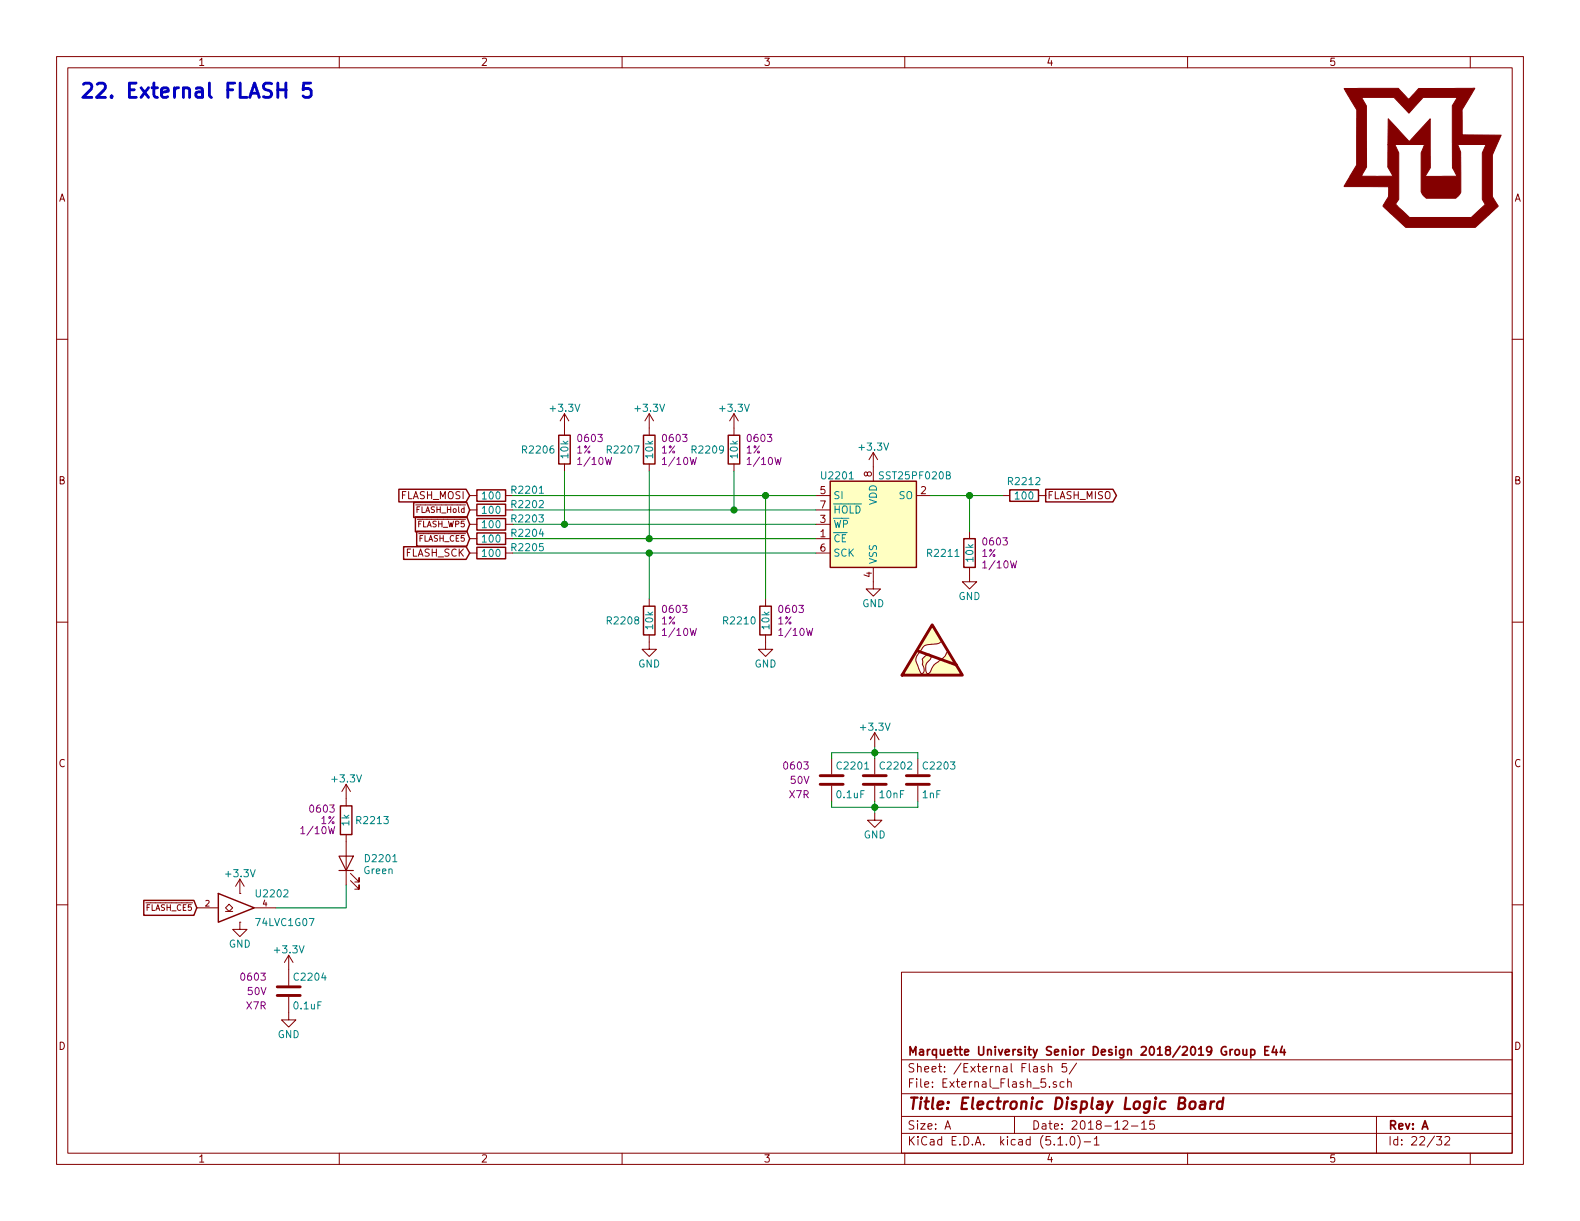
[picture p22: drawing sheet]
EESchema Schematic File Version 4
LIBS:LED_Display_Controller-cache
EELAYER 29 0
EELAYER END
$Descr A 11000 8500
encoding utf-8
Sheet 22 32
Title "Electronic Display Logic Board"
Date "2018-12-15"
Rev "A"
Comp "Marquette University Senior Design 2018/2019 Group E44"
Comment1 ""
Comment2 ""
Comment3 ""
Comment4 ""
$EndDescr
$Comp
L LED_Display_Local_Library:SST25PF020B U2201
U 1 1
P 6080 3650
F 0 "U2201" H 5830 3990 50  0000 C CNN
F 1 "SST25PF020B" H 6110 3990 50  0000 L CNN
F 2 "Housings_SOIC:SOIC-8_3.9x4.9mm_Pitch1.27mm" H 6080 3150 50  0001 C CIN
F 3 "http://ww1.microchip.com/downloads/en/DeviceDoc/20005135B.pdf" H 6080 3650 50  0001 C CNN
F 4 "SST25PF020B-80-4C-SAE-TCT-ND" H 6030 4190 40  0001 C CNN "Digi-Key PN"
	1    6080 3650
	1    0    0    -1  
$EndComp
$Comp
L power:GND #PWR02207
U 1 1
P 6080 4050
F 0 "#PWR02207" H 6080 3800 50  0001 C CNN
F 1 "GND" H 6080 3900 50  0000 C CNN
F 2 "" H 6080 4050 50  0001 C CNN
F 3 "" H 6080 4050 50  0001 C CNN
	1    6080 4050
	1    0    0    -1  
$EndComp
$Comp
L LED_Display_Local_Library:R_Custom R2210
U 1 1
P 5330 4320
F 0 "R2210" H 5270 4320 50  0000 R CNN
F 1 "10k" V 5330 4320 50  0000 C CNN
F 2 "Resistors_SMD:R_0603" H 5330 4320 50  0001 C CNN
F 3 "" H 5330 4320 50  0001 C CNN
F 4 "0603" H 5410 4400 50  0000 L CNN "display_footprint"
F 5 "1%" H 5410 4320 50  0000 L CNN "Tolerance"
F 6 "1/10W" H 5410 4240 50  0000 L CNN "Wattage"
F 7 "RMCF0603FT10K0CT-ND" H 5630 4720 60  0001 C CNN "Digi-Key PN"
	1    5330 4320
	1    0    0    -1  
$EndComp
$Comp
L LED_Display_Local_Library:R_Custom R2208
U 1 1
P 4520 4320
F 0 "R2208" H 4460 4320 50  0000 R CNN
F 1 "10k" V 4520 4320 50  0000 C CNN
F 2 "Resistors_SMD:R_0603" H 4520 4320 50  0001 C CNN
F 3 "" H 4520 4320 50  0001 C CNN
F 4 "0603" H 4600 4400 50  0000 L CNN "display_footprint"
F 5 "1%" H 4600 4320 50  0000 L CNN "Tolerance"
F 6 "1/10W" H 4600 4240 50  0000 L CNN "Wattage"
F 7 "RMCF0603FT10K0CT-ND" H 4820 4720 60  0001 C CNN "Digi-Key PN"
	1    4520 4320
	1    0    0    -1  
$EndComp
$Comp
L LED_Display_Local_Library:R_Custom R2209
U 1 1
P 5110 3130
F 0 "R2209" H 5050 3130 50  0000 R CNN
F 1 "10k" V 5110 3130 50  0000 C CNN
F 2 "Resistors_SMD:R_0603" H 5110 3130 50  0001 C CNN
F 3 "" H 5110 3130 50  0001 C CNN
F 4 "0603" H 5190 3210 50  0000 L CNN "display_footprint"
F 5 "1%" H 5190 3130 50  0000 L CNN "Tolerance"
F 6 "1/10W" H 5190 3050 50  0000 L CNN "Wattage"
F 7 "RMCF0603FT10K0CT-ND" H 5410 3530 60  0001 C CNN "Digi-Key PN"
	1    5110 3130
	1    0    0    -1  
$EndComp
$Comp
L LED_Display_Local_Library:R_Custom R2207
U 1 1
P 4520 3130
F 0 "R2207" H 4460 3130 50  0000 R CNN
F 1 "10k" V 4520 3130 50  0000 C CNN
F 2 "Resistors_SMD:R_0603" H 4520 3130 50  0001 C CNN
F 3 "" H 4520 3130 50  0001 C CNN
F 4 "0603" H 4600 3210 50  0000 L CNN "display_footprint"
F 5 "1%" H 4600 3130 50  0000 L CNN "Tolerance"
F 6 "1/10W" H 4600 3050 50  0000 L CNN "Wattage"
F 7 "RMCF0603FT10K0CT-ND" H 4820 3530 60  0001 C CNN "Digi-Key PN"
	1    4520 3130
	1    0    0    -1  
$EndComp
$Comp
L LED_Display_Local_Library:R_Custom R2206
U 1 1
P 3930 3130
F 0 "R2206" H 3870 3130 50  0000 R CNN
F 1 "10k" V 3930 3130 50  0000 C CNN
F 2 "Resistors_SMD:R_0603" H 3930 3130 50  0001 C CNN
F 3 "" H 3930 3130 50  0001 C CNN
F 4 "0603" H 4010 3210 50  0000 L CNN "display_footprint"
F 5 "1%" H 4010 3130 50  0000 L CNN "Tolerance"
F 6 "1/10W" H 4010 3050 50  0000 L CNN "Wattage"
F 7 "RMCF0603FT10K0CT-ND" H 4230 3530 60  0001 C CNN "Digi-Key PN"
	1    3930 3130
	1    0    0    -1  
$EndComp
$Comp
L LED_Display_Local_Library:R_Custom R2211
U 1 1
P 6750 3850
F 0 "R2211" H 6690 3850 50  0000 R CNN
F 1 "10k" V 6750 3850 50  0000 C CNN
F 2 "Resistors_SMD:R_0603" H 6750 3850 50  0001 C CNN
F 3 "" H 6750 3850 50  0001 C CNN
F 4 "0603" H 6830 3930 50  0000 L CNN "display_footprint"
F 5 "1%" H 6830 3850 50  0000 L CNN "Tolerance"
F 6 "1/10W" H 6830 3770 50  0000 L CNN "Wattage"
F 7 "RMCF0603FT10K0CT-ND" H 7050 4250 60  0001 C CNN "Digi-Key PN"
	1    6750 3850
	1    0    0    -1  
$EndComp
$Comp
L power:GND #PWR02203
U 1 1
P 4520 4470
F 0 "#PWR02203" H 4520 4220 50  0001 C CNN
F 1 "GND" H 4520 4320 50  0000 C CNN
F 2 "" H 4520 4470 50  0001 C CNN
F 3 "" H 4520 4470 50  0001 C CNN
	1    4520 4470
	1    0    0    -1  
$EndComp
$Comp
L power:GND #PWR02205
U 1 1
P 5330 4470
F 0 "#PWR02205" H 5330 4220 50  0001 C CNN
F 1 "GND" H 5330 4320 50  0000 C CNN
F 2 "" H 5330 4470 50  0001 C CNN
F 3 "" H 5330 4470 50  0001 C CNN
	1    5330 4470
	1    0    0    -1  
$EndComp
$Comp
L power:GND #PWR02210
U 1 1
P 6750 4000
F 0 "#PWR02210" H 6750 3750 50  0001 C CNN
F 1 "GND" H 6750 3850 50  0000 C CNN
F 2 "" H 6750 4000 50  0001 C CNN
F 3 "" H 6750 4000 50  0001 C CNN
	1    6750 4000
	1    0    0    -1  
$EndComp
$Comp
L LED_Display_Local_Library:R_Custom R2201
U 1 1
P 3420 3450
F 0 "R2201" V 3380 3580 50  0000 L CNN
F 1 "100" V 3420 3450 50  0000 C CNN
F 2 "Resistors_SMD:R_0603" H 3420 3450 50  0001 C CNN
F 3 "" H 3420 3450 50  0001 C CNN
F 4 "0603" V 3520 3450 50  0001 C CNN "display_footprint"
F 5 "1%" V 3620 3450 50  0001 C CNN "Tolerance"
F 6 "1/10W" V 3720 3450 50  0001 C CNN "Wattage"
F 7 "A106047CT-ND" H 3720 3850 60  0001 C CNN "Digi-Key PN"
	1    3420 3450
	0    1    1    0   
$EndComp
Wire Wire Line
	3570 3750 4520 3750
Wire Wire Line
	3570 3850 4520 3850
Wire Wire Line
	3570 3450 5330 3450
Wire Wire Line
	5680 3550 5110 3550
Wire Wire Line
	5110 3550 5110 3280
Wire Wire Line
	5330 3450 5330 4170
Connection ~ 5330 3450
Wire Wire Line
	5330 3450 5680 3450
Wire Wire Line
	4520 4170 4520 3850
Wire Wire Line
	4520 3280 4520 3750
Connection ~ 4520 3750
Wire Wire Line
	4520 3750 5680 3750
Wire Wire Line
	3930 3280 3930 3650
Wire Wire Line
	3930 3650 5680 3650
Connection ~ 3930 3650
Text GLabel 3270 3450 0    50   Input ~ 0
FLASH_MOSI
Text GLabel 3270 3750 0    40   Input ~ 0
~FLASH_CE5
Text GLabel 3270 3850 0    50   Input ~ 0
FLASH_SCK
$Comp
L LED_Display_Local_Library:R_Custom R2212
U 1 1
P 7130 3450
F 0 "R2212" V 7030 3450 50  0000 C CNN
F 1 "100" V 7130 3450 50  0000 C CNN
F 2 "Resistors_SMD:R_0603" H 7130 3450 50  0001 C CNN
F 3 "" H 7130 3450 50  0001 C CNN
F 4 "0603" V 7230 3450 50  0001 C CNN "display_footprint"
F 5 "1%" V 7330 3450 50  0001 C CNN "Tolerance"
F 6 "1/10W" V 7430 3450 50  0001 C CNN "Wattage"
F 7 "A106047CT-ND" H 7430 3850 60  0001 C CNN "Digi-Key PN"
	1    7130 3450
	0    1    1    0   
$EndComp
Wire Wire Line
	6980 3450 6750 3450
Wire Wire Line
	6750 3700 6750 3450
Connection ~ 6750 3450
Wire Wire Line
	6750 3450 6480 3450
Text GLabel 7280 3450 2    50   Output ~ 0
FLASH_MISO
$Comp
L LED_Display_Local_Library:C_Custom C?
U 1 1
P 5790 5430
AR Path="/5BAAE16C/5BBE96F8" Ref="C?"  Part="1" 
AR Path="/5BB181D8/5BBE96F8" Ref="C?"  Part="1" 
AR Path="/5BB2595E/5BBE96F8" Ref="C?"  Part="1" 
AR Path="/5BB25AF0/5BBE96F8" Ref="C2201"  Part="1" 
F 0 "C2201" H 5815 5530 50  0000 L CNN
F 1 "0.1uF" H 5815 5330 50  0000 L CNN
F 2 "Capacitors_SMD:C_0603" H 5828 5280 50  0001 C CNN
F 3 "" H 5815 5530 50  0001 C CNN
F 4 "0603" H 5640 5530 50  0000 R CNN "display_footprint"
F 5 "50V" H 5640 5430 50  0000 R CNN "Voltage"
F 6 "X7R" H 5640 5330 50  0000 R CNN "Dielectric"
F 7 "311-1344-1-ND" H 6215 5930 60  0001 C CNN "Digi-Key PN"
	1    5790 5430
	1    0    0    -1  
$EndComp
$Comp
L LED_Display_Local_Library:C_Custom C?
U 1 1
P 6090 5430
AR Path="/5BAAE16C/5BBE9703" Ref="C?"  Part="1" 
AR Path="/5BB181D8/5BBE9703" Ref="C?"  Part="1" 
AR Path="/5BB2595E/5BBE9703" Ref="C?"  Part="1" 
AR Path="/5BB25AF0/5BBE9703" Ref="C2202"  Part="1" 
F 0 "C2202" H 6115 5530 50  0000 L CNN
F 1 "10nF" H 6115 5330 50  0000 L CNN
F 2 "Capacitors_SMD:C_0603" H 6128 5280 50  0001 C CNN
F 3 "" H 6115 5530 50  0001 C CNN
F 4 "0603" H 5940 5530 50  0001 R CNN "display_footprint"
F 5 "50V" H 5940 5430 50  0001 R CNN "Voltage"
F 6 "X7R" H 5940 5330 50  0001 R CNN "Dielectric"
F 7 "1276-1921-1-ND" H 6515 5930 60  0001 C CNN "Digi-Key PN"
	1    6090 5430
	1    0    0    -1  
$EndComp
$Comp
L LED_Display_Local_Library:C_Custom C?
U 1 1
P 6390 5430
AR Path="/5BAAE16C/5BBE970E" Ref="C?"  Part="1" 
AR Path="/5BB181D8/5BBE970E" Ref="C?"  Part="1" 
AR Path="/5BB2595E/5BBE970E" Ref="C?"  Part="1" 
AR Path="/5BB25AF0/5BBE970E" Ref="C2203"  Part="1" 
F 0 "C2203" H 6415 5530 50  0000 L CNN
F 1 "1nF" H 6415 5330 50  0000 L CNN
F 2 "Capacitors_SMD:C_0603" H 6428 5280 50  0001 C CNN
F 3 "" H 6415 5530 50  0001 C CNN
F 4 "0603" H 6240 5530 50  0001 R CNN "display_footprint"
F 5 "50V" H 6240 5430 50  0001 R CNN "Voltage"
F 6 "X7R" H 6240 5330 50  0001 R CNN "Dielectric"
F 7 "1276-1018-1-ND" H 6815 5930 60  0001 C CNN "Digi-Key PN"
	1    6390 5430
	1    0    0    -1  
$EndComp
$Comp
L power:GND #PWR?
U 1 1
P 6090 5660
AR Path="/5BAAE16C/5BBE9715" Ref="#PWR?"  Part="1" 
AR Path="/5BB181D8/5BBE9715" Ref="#PWR?"  Part="1" 
AR Path="/5BB2595E/5BBE9715" Ref="#PWR?"  Part="1" 
AR Path="/5BB25AF0/5BBE9715" Ref="#PWR02209"  Part="1" 
F 0 "#PWR02209" H 6090 5410 50  0001 C CNN
F 1 "GND" H 6090 5510 50  0000 C CNN
F 2 "" H 6090 5660 50  0001 C CNN
F 3 "" H 6090 5660 50  0001 C CNN
	1    6090 5660
	1    0    0    -1  
$EndComp
Wire Wire Line
	6090 5660 6090 5620
Wire Wire Line
	6090 5620 5790 5620
Wire Wire Line
	5790 5620 5790 5580
Connection ~ 6090 5620
Wire Wire Line
	6090 5620 6090 5580
Wire Wire Line
	6090 5620 6390 5620
Wire Wire Line
	6390 5620 6390 5580
$Comp
L power:+3.3V #PWR?
U 1 1
P 6090 5200
AR Path="/5BAAE16C/5BBE9722" Ref="#PWR?"  Part="1" 
AR Path="/5BB181D8/5BBE9722" Ref="#PWR?"  Part="1" 
AR Path="/5BB2595E/5BBE9722" Ref="#PWR?"  Part="1" 
AR Path="/5BB25AF0/5BBE9722" Ref="#PWR02208"  Part="1" 
F 0 "#PWR02208" H 6090 5050 50  0001 C CNN
F 1 "+3.3V" H 6090 5340 50  0000 C CNN
F 2 "" H 6090 5200 50  0001 C CNN
F 3 "" H 6090 5200 50  0001 C CNN
	1    6090 5200
	1    0    0    -1  
$EndComp
Wire Wire Line
	6090 5200 6090 5240
Wire Wire Line
	5790 5280 5790 5240
Wire Wire Line
	5790 5240 6090 5240
Wire Wire Line
	6390 5240 6390 5280
Connection ~ 6090 5240
Wire Wire Line
	6090 5240 6090 5280
Wire Wire Line
	6090 5240 6390 5240
$Comp
L LED_Display_Local_Library:R_Custom R2202
U 1 1
P 3420 3550
F 0 "R2202" V 3380 3680 50  0000 L CNN
F 1 "100" V 3420 3550 50  0000 C CNN
F 2 "Resistors_SMD:R_0603" H 3420 3550 50  0001 C CNN
F 3 "" H 3420 3550 50  0001 C CNN
F 4 "0603" V 3520 3550 50  0001 C CNN "display_footprint"
F 5 "1%" V 3620 3550 50  0001 C CNN "Tolerance"
F 6 "1/10W" V 3720 3550 50  0001 C CNN "Wattage"
F 7 "A106047CT-ND" H 3720 3950 60  0001 C CNN "Digi-Key PN"
	1    3420 3550
	0    1    1    0   
$EndComp
$Comp
L LED_Display_Local_Library:R_Custom R2204
U 1 1
P 3420 3750
F 0 "R2204" V 3380 3880 50  0000 L CNN
F 1 "100" V 3420 3750 50  0000 C CNN
F 2 "Resistors_SMD:R_0603" H 3420 3750 50  0001 C CNN
F 3 "" H 3420 3750 50  0001 C CNN
F 4 "0603" V 3520 3750 50  0001 C CNN "display_footprint"
F 5 "1%" V 3620 3750 50  0001 C CNN "Tolerance"
F 6 "1/10W" V 3720 3750 50  0001 C CNN "Wattage"
F 7 "A106047CT-ND" H 3720 4150 60  0001 C CNN "Digi-Key PN"
	1    3420 3750
	0    1    1    0   
$EndComp
$Comp
L LED_Display_Local_Library:R_Custom R2205
U 1 1
P 3420 3850
F 0 "R2205" V 3380 3980 50  0000 L CNN
F 1 "100" V 3420 3850 50  0000 C CNN
F 2 "Resistors_SMD:R_0603" H 3420 3850 50  0001 C CNN
F 3 "" H 3420 3850 50  0001 C CNN
F 4 "0603" V 3520 3850 50  0001 C CNN "display_footprint"
F 5 "1%" V 3620 3850 50  0001 C CNN "Tolerance"
F 6 "1/10W" V 3720 3850 50  0001 C CNN "Wattage"
F 7 "A106047CT-ND" H 3720 4250 60  0001 C CNN "Digi-Key PN"
	1    3420 3850
	0    1    1    0   
$EndComp
Wire Wire Line
	5110 3550 3570 3550
Connection ~ 5110 3550
Text GLabel 3270 3550 0    40   Input ~ 0
~FLASH_Hold
$Comp
L LED_Display_Local_Library:R_Custom R2203
U 1 1
P 3420 3650
F 0 "R2203" V 3380 3780 50  0000 L CNN
F 1 "100" V 3420 3650 50  0000 C CNN
F 2 "Resistors_SMD:R_0603" H 3420 3650 50  0001 C CNN
F 3 "" H 3420 3650 50  0001 C CNN
F 4 "0603" V 3520 3650 50  0001 C CNN "display_footprint"
F 5 "1%" V 3620 3650 50  0001 C CNN "Tolerance"
F 6 "1/10W" V 3720 3650 50  0001 C CNN "Wattage"
F 7 "A106047CT-ND" H 3720 4050 60  0001 C CNN "Digi-Key PN"
	1    3420 3650
	0    1    1    0   
$EndComp
Wire Wire Line
	3570 3650 3930 3650
Text GLabel 3270 3650 0    40   Input ~ 0
~FLASH_WP5
$Comp
L power:+3.3V #PWR02201
U 1 1
P 3930 2980
F 0 "#PWR02201" H 3930 2830 50  0001 C CNN
F 1 "+3.3V" H 3930 3120 50  0000 C CNN
F 2 "" H 3930 2980 50  0001 C CNN
F 3 "" H 3930 2980 50  0001 C CNN
	1    3930 2980
	1    0    0    -1  
$EndComp
$Comp
L power:+3.3V #PWR02202
U 1 1
P 4520 2980
F 0 "#PWR02202" H 4520 2830 50  0001 C CNN
F 1 "+3.3V" H 4520 3120 50  0000 C CNN
F 2 "" H 4520 2980 50  0001 C CNN
F 3 "" H 4520 2980 50  0001 C CNN
	1    4520 2980
	1    0    0    -1  
$EndComp
$Comp
L power:+3.3V #PWR02204
U 1 1
P 5110 2980
F 0 "#PWR02204" H 5110 2830 50  0001 C CNN
F 1 "+3.3V" H 5110 3120 50  0000 C CNN
F 2 "" H 5110 2980 50  0001 C CNN
F 3 "" H 5110 2980 50  0001 C CNN
	1    5110 2980
	1    0    0    -1  
$EndComp
$Comp
L power:+3.3V #PWR02206
U 1 1
P 6080 3250
F 0 "#PWR02206" H 6080 3100 50  0001 C CNN
F 1 "+3.3V" H 6080 3390 50  0000 C CNN
F 2 "" H 6080 3250 50  0001 C CNN
F 3 "" H 6080 3250 50  0001 C CNN
	1    6080 3250
	1    0    0    -1  
$EndComp
$Comp
L Graphic:SYM_ESD_Large #SYM?
U 1 1
P 6490 4500
AR Path="/5BAAE0FA/5C029E51" Ref="#SYM?"  Part="1" 
AR Path="/5BB182B1/5C029E51" Ref="#SYM?"  Part="1" 
AR Path="/5BB25AF0/5C029E51" Ref="#SYM2201"  Part="1" 
F 0 "#SYM2201" H 6490 4700 50  0001 C CNN
F 1 "SYM_ESD_Large" H 6490 4250 50  0001 C CNN
F 2 "" H 6485 4470 50  0001 C CNN
F 3 "~" H 6485 4470 50  0001 C CNN
	1    6490 4500
	1    0    0    -1  
$EndComp
Text Notes 550  700  0    100  ~ 20
22. External FLASH 5
$Comp
L LED_Display_Local_Library:MU_Logo #G2201
U 1 1
P 9900 1100
F 0 "#G2201" H 9900 614 60  0001 C CNN
F 1 "MU_Logo" H 9900 1586 60  0001 C CNN
F 2 "" H 9900 1100 50  0001 C CNN
F 3 "" H 9900 1100 50  0001 C CNN
	1    9900 1100
	1    0    0    -1  
$EndComp
Connection ~ 4520 3850
Wire Wire Line
	4520 3850 5680 3850
$Comp
L LED_Display_Local_Library:C_Custom C?
U 1 1
P 2010 6900
AR Path="/5BAAE16C/5C172D4E" Ref="C?"  Part="1" 
AR Path="/5BB181D8/5C172D4E" Ref="C?"  Part="1" 
AR Path="/5BB2595E/5C172D4E" Ref="C?"  Part="1" 
AR Path="/5BB25AF0/5C172D4E" Ref="C2204"  Part="1" 
F 0 "C2204" H 2035 7000 50  0000 L CNN
F 1 "0.1uF" H 2035 6800 50  0000 L CNN
F 2 "Capacitors_SMD:C_0603" H 2048 6750 50  0001 C CNN
F 3 "" H 2035 7000 50  0001 C CNN
F 4 "0603" H 1860 7000 50  0000 R CNN "display_footprint"
F 5 "50V" H 1860 6900 50  0000 R CNN "Voltage"
F 6 "X7R" H 1860 6800 50  0000 R CNN "Dielectric"
F 7 "311-1344-1-ND" H 2435 7400 60  0001 C CNN "Digi-Key PN"
	1    2010 6900
	1    0    0    -1  
$EndComp
$Comp
L LED_Display_Local_Library:74LVC1G07_Power U?
U 1 1
P 1670 6320
AR Path="/5BB2595E/5C172D56" Ref="U?"  Part="1" 
AR Path="/5BB25AF0/5C172D56" Ref="U2202"  Part="1" 
F 0 "U2202" H 1770 6420 50  0000 L CNN
F 1 "74LVC1G07" H 1770 6220 50  0000 L CNN
F 2 "TO_SOT_Packages_SMD:SOT-353_SC-70-5" H 1670 6320 50  0001 C CNN
F 3 "http://www.ti.com/lit/sg/scyt129e/scyt129e.pdf" H 1670 6320 50  0001 C CNN
F 4 "296-8486-1-ND" H 1670 6320 50  0001 C CNN "Digi-Key PN"
	1    1670 6320
	1    0    0    -1  
$EndComp
$Comp
L power:+3.3V #PWR?
U 1 1
P 1670 6220
AR Path="/5BB2595E/5C172D5D" Ref="#PWR?"  Part="1" 
AR Path="/5BB25AF0/5C172D5D" Ref="#PWR02211"  Part="1" 
F 0 "#PWR02211" H 1670 6070 50  0001 C CNN
F 1 "+3.3V" H 1670 6360 50  0000 C CNN
F 2 "" H 1670 6220 50  0001 C CNN
F 3 "" H 1670 6220 50  0001 C CNN
	1    1670 6220
	1    0    0    -1  
$EndComp
$Comp
L power:+3.3V #PWR?
U 1 1
P 2010 6750
AR Path="/5BB2595E/5C172D63" Ref="#PWR?"  Part="1" 
AR Path="/5BB25AF0/5C172D63" Ref="#PWR02213"  Part="1" 
F 0 "#PWR02213" H 2010 6600 50  0001 C CNN
F 1 "+3.3V" H 2010 6890 50  0000 C CNN
F 2 "" H 2010 6750 50  0001 C CNN
F 3 "" H 2010 6750 50  0001 C CNN
	1    2010 6750
	1    0    0    -1  
$EndComp
$Comp
L power:GND #PWR?
U 1 1
P 2010 7050
AR Path="/5BB2595E/5C172D69" Ref="#PWR?"  Part="1" 
AR Path="/5BB25AF0/5C172D69" Ref="#PWR02214"  Part="1" 
F 0 "#PWR02214" H 2010 6800 50  0001 C CNN
F 1 "GND" H 2010 6900 50  0000 C CNN
F 2 "" H 2010 7050 50  0001 C CNN
F 3 "" H 2010 7050 50  0001 C CNN
	1    2010 7050
	1    0    0    -1  
$EndComp
$Comp
L power:GND #PWR?
U 1 1
P 1670 6420
AR Path="/5BB2595E/5C172D6F" Ref="#PWR?"  Part="1" 
AR Path="/5BB25AF0/5C172D6F" Ref="#PWR02212"  Part="1" 
F 0 "#PWR02212" H 1670 6170 50  0001 C CNN
F 1 "GND" H 1670 6270 50  0000 C CNN
F 2 "" H 1670 6420 50  0001 C CNN
F 3 "" H 1670 6420 50  0001 C CNN
	1    1670 6420
	1    0    0    -1  
$EndComp
Text GLabel 1370 6320 0    40   Input ~ 0
~FLASH_CE5
$Comp
L power:+3.3V #PWR?
U 1 1
P 2410 5560
AR Path="/5BB844FD/5C172D76" Ref="#PWR?"  Part="1" 
AR Path="/5BF346B3/5C172D76" Ref="#PWR?"  Part="1" 
AR Path="/5BB2595E/5C172D76" Ref="#PWR?"  Part="1" 
AR Path="/5BB25AF0/5C172D76" Ref="#PWR02215"  Part="1" 
F 0 "#PWR02215" H 2410 5410 50  0001 C CNN
F 1 "+3.3V" H 2410 5700 50  0000 C CNN
F 2 "" H 2410 5560 50  0001 C CNN
F 3 "" H 2410 5560 50  0001 C CNN
	1    2410 5560
	1    0    0    -1  
$EndComp
Wire Wire Line
	1920 6320 2410 6320
Wire Wire Line
	2410 6320 2410 6160
$Comp
L LED_Display_Local_Library:R_Custom R?
U 1 1
P 2410 5710
AR Path="/5BAAE1F3/5C172D82" Ref="R?"  Part="1" 
AR Path="/5BAAE1DC/5C172D82" Ref="R?"  Part="1" 
AR Path="/5BAAE16C/5C172D82" Ref="R?"  Part="1" 
AR Path="/5BB844FD/5C172D82" Ref="R?"  Part="1" 
AR Path="/5BF346B3/5C172D82" Ref="R?"  Part="1" 
AR Path="/5BB2595E/5C172D82" Ref="R?"  Part="1" 
AR Path="/5BB25AF0/5C172D82" Ref="R2213"  Part="1" 
F 0 "R2213" H 2350 5710 50  0000 R CNN
F 1 "1k" V 2410 5710 50  0000 C CNN
F 2 "Resistors_SMD:R_0603" H 2410 5710 50  0001 C CNN
F 3 "" H 2410 5710 50  0001 C CNN
F 4 "0603" H 2480 5790 50  0000 L CNN "display_footprint"
F 5 "1%" H 2480 5710 50  0000 L CNN "Tolerance"
F 6 "1/10W" H 2480 5640 50  0000 L CNN "Wattage"
F 7 "RMCF0603FT1K00CT-ND" H 2710 6110 60  0001 C CNN "Digi-Key PN"
	1    2410 5710
	-1   0    0    -1  
$EndComp
$Comp
L Device:LED D?
U 1 1
P 2410 6010
AR Path="/5BB844FD/5C172D8A" Ref="D?"  Part="1" 
AR Path="/5BF346B3/5C172D8A" Ref="D?"  Part="1" 
AR Path="/5BB2595E/5C172D8A" Ref="D?"  Part="1" 
AR Path="/5BB25AF0/5C172D8A" Ref="D2201"  Part="1" 
F 0 "D2201" V 2440 5890 50  0000 R CNN
F 1 "Green" V 2357 5893 50  0000 R CNN
F 2 "LEDs:LED_0603" H 2410 6010 50  0001 C CNN
F 3 "~" H 2410 6010 50  0001 C CNN
F 4 "160-1446-1-ND" H -2600 3010 50  0001 C CNN "Digi-Key PN"
	1    2410 6010
	0    -1   -1   0   
$EndComp
$EndSCHEMATC
